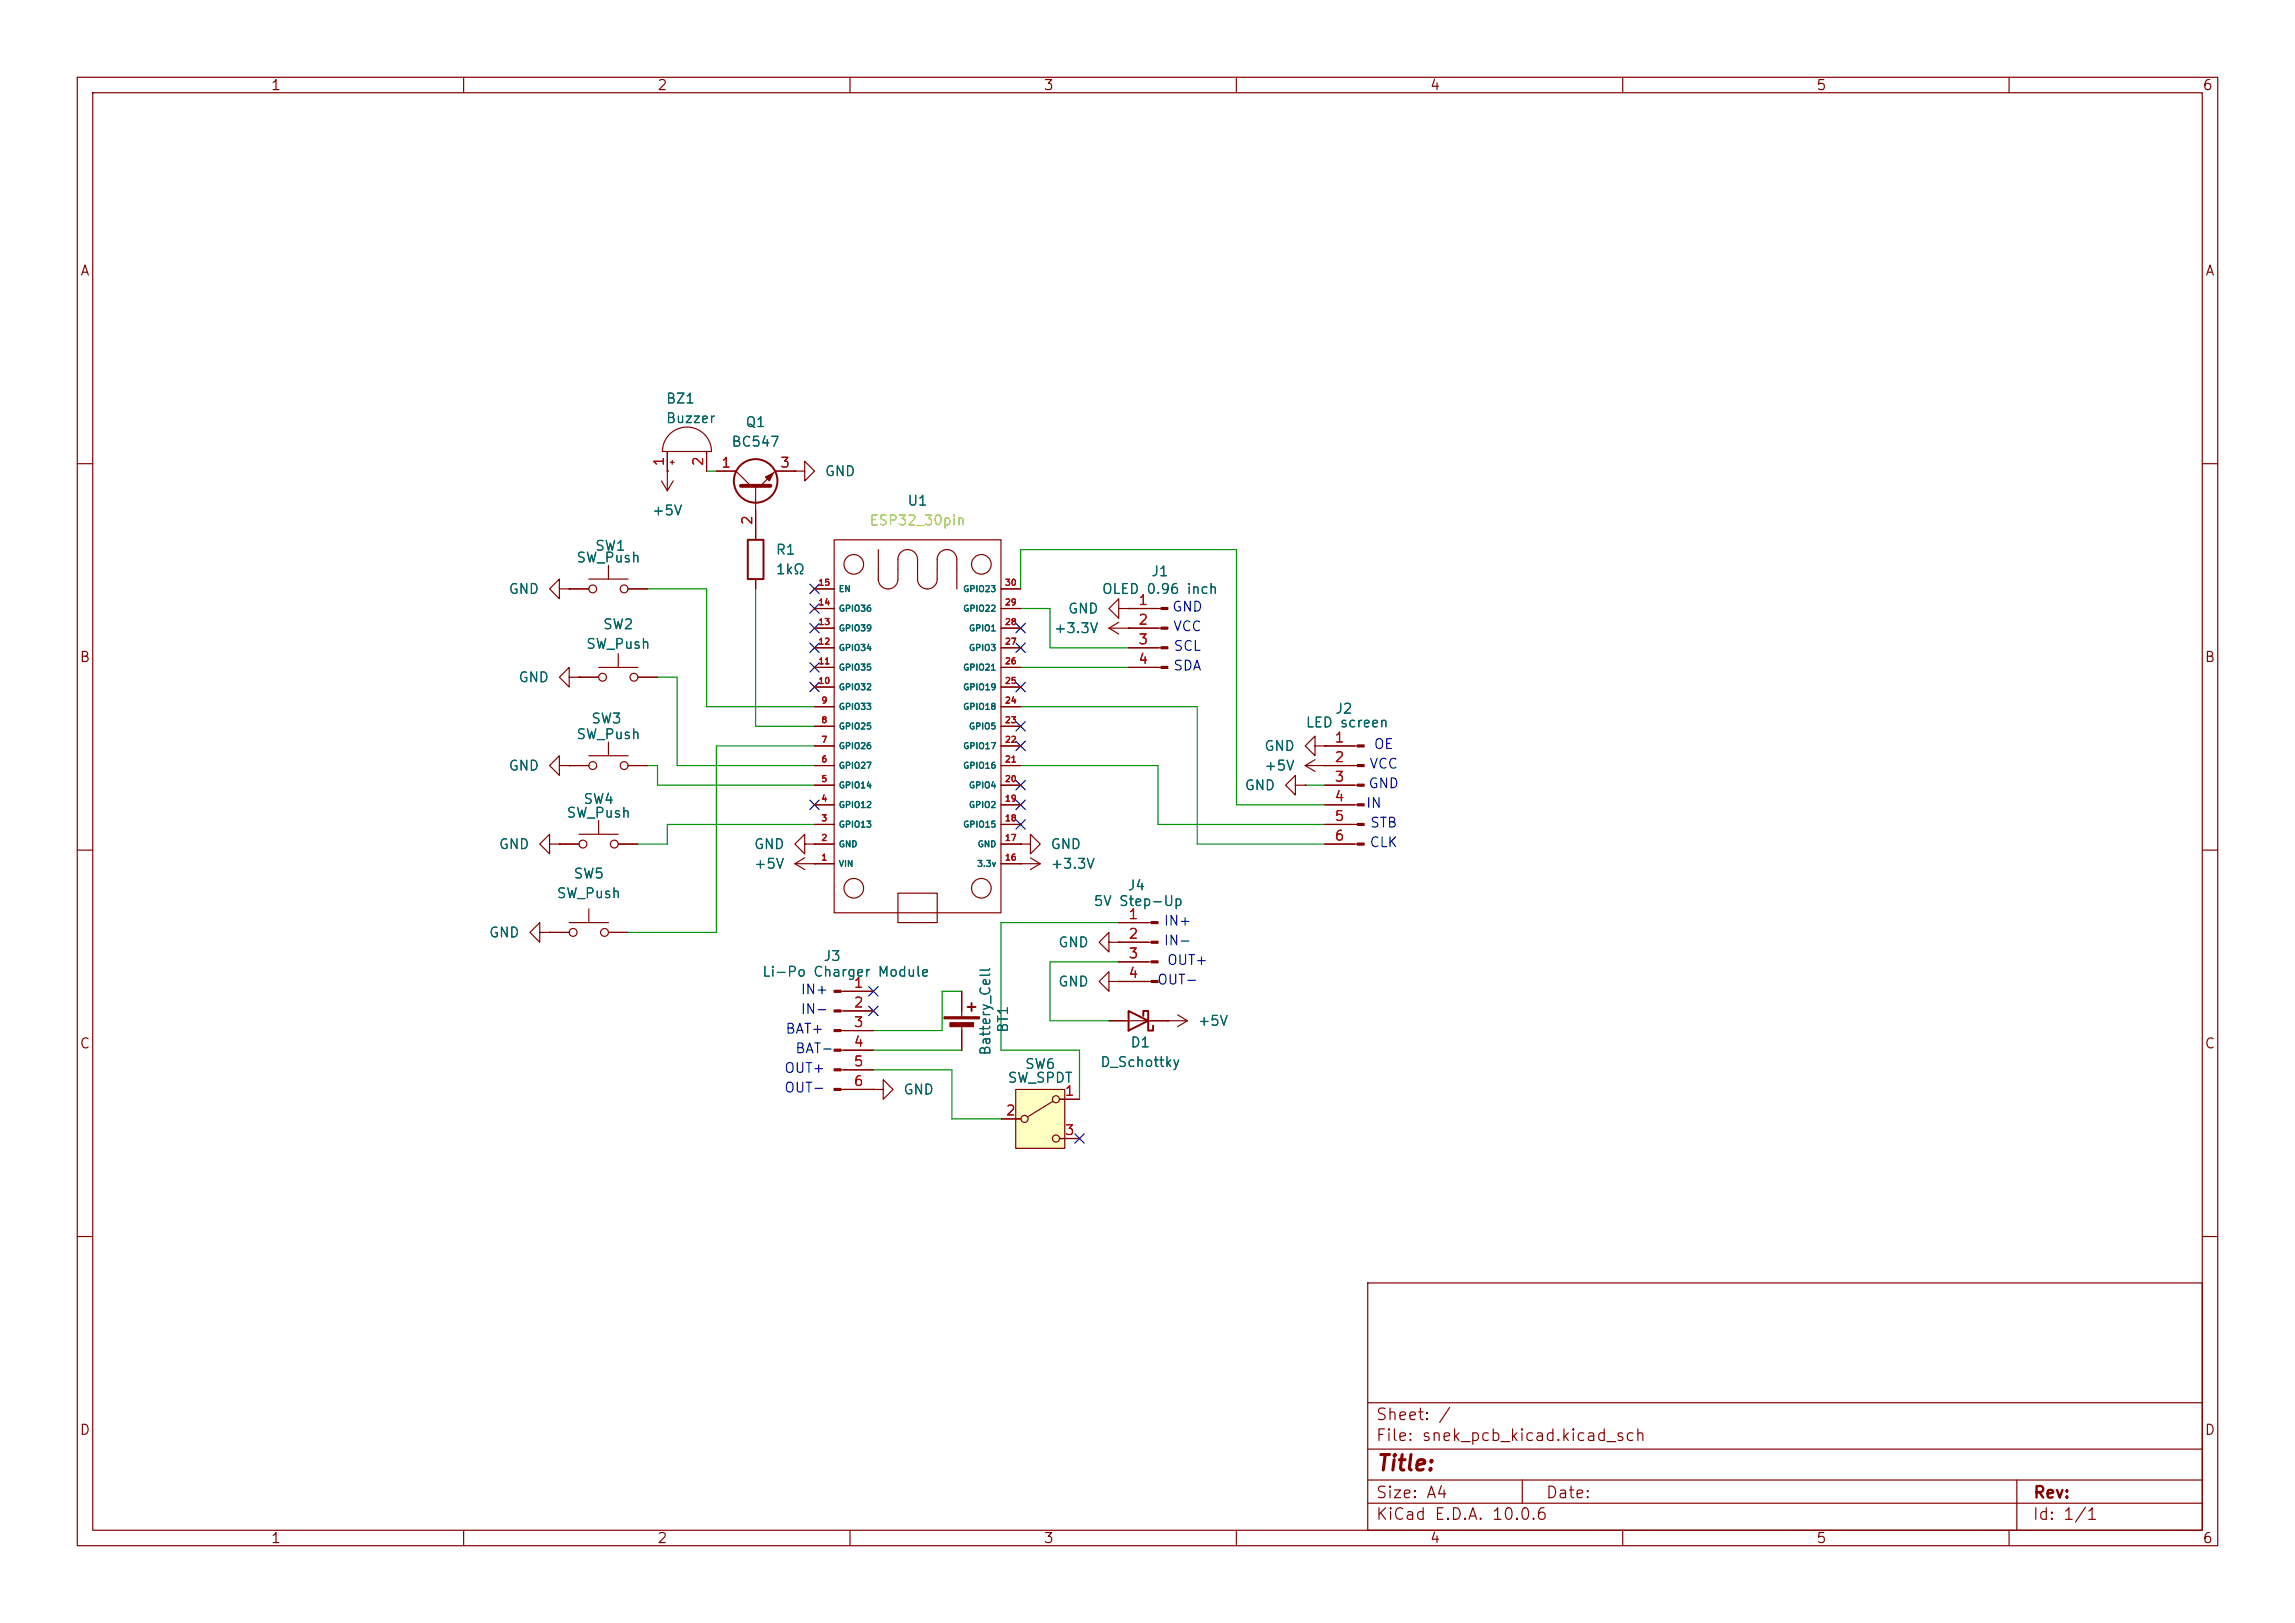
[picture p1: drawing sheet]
<svg xmlns="http://www.w3.org/2000/svg" width="297mm" height="210mm" viewBox="0 0 297 210" stroke-linecap="round" stroke-linejoin="round" font-family="sans-serif">
<defs><g id="words">
<text font-size="2" fill="#840000" x="178" y="190.8">Title:</text>
<g font-size="1.5" fill="#840000">
<text x="178" y="184.1">Sheet: /</text>
<text x="178" y="186.8">File: snek_pcb_kicad.kicad_sch</text>
<text x="178" y="197">KiCad E.D.A. 10.0.6</text>
<text x="178" y="194.2">Size: A4</text>
<text x="200" y="194.2">Date:</text>
<text x="263" y="197">Id: 1/1</text>
<text x="263" y="194.2">Rev:</text>
</g>
<g font-size="1.3" fill="#840000">
<text x="35" y="12">1</text>
<text x="85" y="12">2</text>
<text x="135" y="12">3</text>
<text x="185" y="12">4</text>
<text x="235" y="12">5</text>
<text x="285" y="12">6</text>
<text x="10.3" y="36">A</text>
<text x="285.3" y="36">A</text>
<text x="10.2" y="86">B</text>
<text x="285.2" y="86">B</text>
<text x="10.2" y="136">C</text>
<text x="285.2" y="136">C</text>
<text x="10.2" y="186">D</text>
<text x="285.2" y="186">D</text>
<text x="35" y="200">1</text>
<text x="85" y="200">2</text>
<text x="135" y="200">3</text>
<text x="185" y="200">4</text>
<text x="235" y="200">5</text>
<text x="285" y="200">6</text>
</g>
<g font-size="1.3" fill="#006464">
<text x="86.1" y="52.5">BZ1</text>
<text x="86.1" y="55.1">Buzzer</text>
<text x="94.6" y="58.1">BC547</text>
<text x="96.4" y="55.6">Q1</text>
<text x="106.7" y="61.9">GND</text>
<text x="117.3" y="65.7">U1</text>
<text x="76.9" y="71.6">SW1</text>
<text x="84.3" y="67">+5V</text>
<text x="65.7" y="77.2">GND</text>
<text x="74.5" y="73.1">SW_Push</text>
<text x="100.3" y="72.1">R1</text>
<text x="100.3" y="74.6">1kΩ</text>
<text x="142.5" y="77.2">OLED 0.96 inch</text>
<text x="148.9" y="74.9">J1</text>
<text x="77.9" y="81.7">SW2</text>
<text x="136.3" y="82.2">+3.3V</text>
<text x="138.1" y="79.7">GND</text>
<text x="67" y="88.6">GND</text>
<text x="75.8" y="84.3">SW_Push</text>
<text x="74.5" y="96">SW_Push</text>
<text x="76.4" y="93.9">SW3</text>
<text x="168.9" y="94.4">LED screen</text>
<text x="172.7" y="92.7">J2</text>
<text x="65.7" y="100">GND</text>
<text x="163.5" y="97.5">GND</text>
<text x="163.5" y="100">+5V</text>
<text x="73.2" y="106.1">SW_Push</text>
<text x="75.4" y="104.3">SW4</text>
<text x="161" y="102.6">GND</text>
<text x="64.5" y="110.2">GND</text>
<text x="74.1" y="114">SW5</text>
<text x="97.5" y="110.2">GND</text>
<text x="97.5" y="112.7">+5V</text>
<text x="135.9" y="110.2">GND</text>
<text x="135.9" y="112.7">+3.3V</text>
<text x="72" y="116.5">SW_Push</text>
<text x="141.4" y="117.5">5V Step-Up</text>
<text x="145.9" y="115.5">J4</text>
<text x="63.2" y="121.6">GND</text>
<text x="106.5" y="124.7">J3</text>
<text x="136.9" y="122.9">GND</text>
<text x="98.6" y="126.7">Li-Po Charger Module</text>
<text x="136.9" y="128">GND</text>
<text x="128.5" y="136.7" transform="rotate(-90 128.5 136.7)">Battery_Cell</text>
<text x="130.8" y="133.7" transform="rotate(-90 130.8 133.7)">BT1</text>
<text x="146.2" y="135.8">D1</text>
<text x="154.9" y="133">+5V</text>
<text x="116.8" y="141.9">GND</text>
<text x="130.3" y="140.4">SW_SPDT</text>
<text x="132.6" y="138.6">SW6</text>
<text x="142.3" y="138.4">D_Schottky</text>
</g>
<g font-size="1.3" fill="#a90000">
<text x="86.2" y="60.4" transform="rotate(-90 86.2 60.4)">1</text>
<text x="91.3" y="60.4" transform="rotate(-90 91.3 60.4)">2</text>
<text x="93.2" y="60.8">1</text>
<text x="100.9" y="60.8">3</text>
<text x="97.7" y="68" transform="rotate(-90 97.7 68)">2</text>
<text x="147.2" y="78.6">1</text>
<text x="147.2" y="81.1">2</text>
<text x="147.2" y="83.7">3</text>
<text x="147.2" y="86.2">4</text>
<text x="172.6" y="96.4">1</text>
<text x="172.6" y="98.9">2</text>
<text x="172.6" y="101.5">3</text>
<text x="172.6" y="104">4</text>
<text x="172.6" y="106.5">5</text>
<text x="172.6" y="109.1">6</text>
<text x="146" y="119.2">1</text>
<text x="146" y="121.8">2</text>
<text x="146" y="124.3">3</text>
<text x="110.4" y="128.1">1</text>
<text x="110.4" y="130.7">2</text>
<text x="146" y="126.9">4</text>
<text x="110.4" y="133.2">3</text>
<text x="110.4" y="135.8">4</text>
<text x="110.4" y="138.3">5</text>
<text x="110.4" y="140.8">6</text>
<text x="137.7" y="142.1">1</text>
<text x="130.1" y="144.6">2</text>
<text x="137.7" y="147.2">3</text>
</g>
<text font-size="1.3" fill="#c2c200" x="112.4" y="68.3">ESP32_30pin</text>
<g font-size="1.3" fill="#0000c2">
<text x="151.6" y="79.5">GND</text>
<text x="151.7" y="82">VCC</text>
<text x="151.8" y="87.1">SDA</text>
<text x="151.8" y="84.5">SCL</text>
<text x="177.1" y="99.8">VCC</text>
<text x="177.7" y="97.2">OE</text>
<text x="176.7" y="104.9">IN</text>
<text x="177" y="102.3">GND</text>
<text x="177.2" y="107.4">STB</text>
<text x="177.2" y="109.9">CLK</text>
<text x="150.5" y="120.1">IN+</text>
<text x="150.5" y="122.6">IN-</text>
<text x="150.9" y="125.2">OUT+</text>
<text x="103.5" y="129">IN+</text>
<text x="103.5" y="131.5">IN-</text>
<text x="149.7" y="127.7">OUT-</text>
<text x="101.6" y="134.1">BAT+</text>
<text x="102.8" y="136.6">BAT-</text>
<text x="101.4" y="141.7">OUT-</text>
<text x="101.4" y="139.1">OUT+</text>
</g>
<g font-size=".8" fill="#a90000">
<text x="105.9" y="76">15</text>
<text x="130" y="76">30</text>
<text x="105.9" y="83.6">12</text>
<text x="105.9" y="81.1">13</text>
<text x="105.9" y="78.5">14</text>
<text x="130" y="83.6">27</text>
<text x="130" y="81.1">28</text>
<text x="130" y="78.5">29</text>
<text x="105.9" y="88.7">10</text>
<text x="105.9" y="86.1">11</text>
<text x="130" y="88.7">25</text>
<text x="130" y="86.1">26</text>
<text x="106.2" y="93.8">8</text>
<text x="106.2" y="91.2">9</text>
<text x="130" y="93.8">23</text>
<text x="130" y="91.2">24</text>
<text x="106.2" y="101.4">5</text>
<text x="106.2" y="98.8">6</text>
<text x="106.2" y="96.3">7</text>
<text x="130" y="101.4">20</text>
<text x="130" y="98.8">21</text>
<text x="130" y="96.3">22</text>
<text x="106.2" y="106.5">3</text>
<text x="106.2" y="103.9">4</text>
<text x="130" y="106.5">18</text>
<text x="130" y="103.9">19</text>
<text x="106.2" y="111.5">1</text>
<text x="106.2" y="109">2</text>
<text x="130" y="111.5">16</text>
<text x="130" y="109">17</text>
</g>
<g font-size=".8" fill="#006464">
<text x="108.5" y="76.8">EN</text>
<text x="124.6" y="76.8">GPIO23</text>
<text x="108.5" y="81.9">GPIO39</text>
<text x="108.5" y="79.3">GPIO36</text>
<text x="124.6" y="79.3">GPIO22</text>
<text x="125.3" y="81.9">GPIO1</text>
<text x="108.5" y="89.5">GPIO32</text>
<text x="108.5" y="87">GPIO35</text>
<text x="108.5" y="84.4">GPIO34</text>
<text x="124.6" y="89.5">GPIO19</text>
<text x="124.6" y="87">GPIO21</text>
<text x="125.3" y="84.4">GPIO3</text>
<text x="108.5" y="94.6">GPIO25</text>
<text x="108.5" y="92">GPIO33</text>
<text x="124.6" y="92">GPIO18</text>
<text x="125.3" y="94.6">GPIO5</text>
<text x="108.5" y="99.7">GPIO27</text>
<text x="108.5" y="97.1">GPIO26</text>
<text x="124.6" y="99.7">GPIO16</text>
<text x="124.6" y="97.1">GPIO17</text>
<text x="108.5" y="107.3">GPIO13</text>
<text x="108.5" y="104.7">GPIO12</text>
<text x="108.5" y="102.2">GPIO14</text>
<text x="124.6" y="107.3">GPIO15</text>
<text x="125.3" y="104.7">GPIO2</text>
<text x="125.3" y="102.2">GPIO4</text>
<text x="108.5" y="112.4">VIN</text>
<text x="108.5" y="109.8">GND</text>
<text x="126.4" y="112.4">3.3v</text>
<text x="126.5" y="109.8">GND</text>
</g>
</g></defs>
<g fill="none" stroke="#840000" stroke-width=".15">
<path d="M10 10h277v190h-277zM12 12h273v186h-273zM60 10v2M110 10v2M160 10v2M210 10v2M260 10v2M86.4 58.4v5.1M86.6 56.2a3.2 3.2 0 0 1 3.5-.7 3.2 3.2 0 0 1 2 2.9h-6.4a3.2 3.2 0 0 1 .9-2.2zM86.7 59.8h.5M87 59.6v.5M91.4 58.4v2.6"/>
<path d="M10 60h2M72.4 76.2v-1.3l-1.3 1.3 1.3 1.3v-1.3h1.3M73.7 76.2h.1M73.7 76.2h2.5M76.2 74.9h5.1M78.7 73.2v1.7M81.3 76.2h2.5M85.6 62.2l.8 1.3M86.4 61h.1M87.1 62.2l-.7 1.3M92.7 61h2.5l2 1.9M97.8 62.9v7"/>
<path d="M97.8 74.9v1.3M102.9 61h-2.6l-1.9 1.9M105.4 78.7h2.5M105.4 76.2h2.5M107.9 69.9h21.6v48.2h-21.6zM113.7 71.1v3.8a1.27 1.27 0 0 0 1.2 1.3M120 76.2a1.26 1.26 0 0 1-1.3-1.3v-2.5a1.27 1.27 0 0 0-1.2-1.3 1.27 1.27 0 0 0-1.3 1.3v2.5a1.27 1.27 0 0 1-1.3 1.3M123.8 76.2v-3.8a1.27 1.27 0 0 0-1.2-1.3 1.27 1.27 0 0 0-1.3 1.3v2.5a1.27 1.27 0 0 1-1.3 1.3M129.5 78.7h2.6M129.5 76.2h2.6M144.8 78.7v-1.2l-1.3 1.2 1.3 1.3v-1.3h1.2M146 78.7h.1"/>
<path d="M146 78.7h4.3M285 60h2M72.4 99.1v-1.3l-1.3 1.3 1.3 1.2v-1.2h1.3M73.7 99.1h.1M73.7 87.6v-1.2l-1.3 1.2 1.3 1.3v-1.3h1.2M73.7 99.1h2.5M74.9 87.6h.1M74.9 87.6h2.6M76.2 97.8h5.1M77.5 86.4h5M78.7 96v1.8M80 84.6v1.8"/>
<path d="M81.3 99.1h2.5M82.5 87.6h2.6M105.4 99.1h2.5M105.4 81.3h2.5M105.4 83.8h2.5M105.4 86.4h2.5M105.4 96.5h2.5M105.4 94h2.5M105.4 91.4h2.5M105.4 88.9h2.5M129.5 99.1h2.6M129.5 81.3h2.6"/>
<path d="M129.5 83.8h2.6M129.5 86.4h2.6M129.5 96.5h2.6M129.5 94h2.6M129.5 91.4h2.6M129.5 88.9h2.6M143.5 81.3h6.8M143.5 81.3l1.3 .7M144.8 80.5l-1.3 .8M146 81.3h.1M146 83.8h4.3M146 86.4h4.3"/>
<path d="M168.9 99.1l1.3 .7M168.9 99.1h6.8M170.2 96.5v1.3l-1.3-1.3 1.3-1.2v1.2h1.2M170.2 98.3l-1.3 .8M171.4 96.5h.1M171.4 99.1h.1M171.4 96.5h4.3M10 110h2M71.1 109.2v-1.2l-1.3 1.2 1.3 1.3v-1.3h1.3M72.4 109.2h.1M72.4 109.2h2.5M73.7 119.4h5"/>
<path d="M74.9 108h5.1M76.2 117.6v1.8M77.5 106.2v1.8M80 109.2h2.5M105.4 111.8h2.5M105.4 109.2h2.5M105.4 106.7h2.5M105.4 104.1h2.5M105.4 101.6h2.5M116.2 115.6h5.1v3.8h-5.1zM129.5 111.8h2.6M129.5 109.2h2.6"/>
<path d="M129.5 106.7h2.6M129.5 104.1h2.6M129.5 101.6h2.6M132.1 109.2h1.2v-1.2l1.3 1.2-1.3 1.3v-1.3M132.1 109.2h.1M144.8 119.4h4.2M167.6 101.6v-1.3l-1.2 1.3 1.2 1.3v-1.3h1.3M168.9 101.6h.1M171.4 109.2h4.3M171.4 106.7h4.3M171.4 104.1h4.3M171.4 101.6h4.3"/>
<path d="M285 110h2M69.8 120.7v-1.3l-1.2 1.3 1.2 1.2v-1.2h1.3M71.1 120.7h.1M71.1 120.7h2.6M78.7 120.7h2.6M108.8 128.3h4.2M108.8 130.8h4.2M108.8 133.4h4.2M108.8 135.9h4.2M108.8 138.4h4.2M124.5 128.3v3.3M124.5 132.6v3.3"/>
<path d="M143.5 121.9v-1.2l-1.3 1.2 1.3 1.3v-1.3h1.3M143.5 132.1h10.2M144.8 121.9h.1M144.8 121.9h4.2M144.8 124.5h4.2M144.8 127h4.2M151.1 132.1h.1M152.4 131.3l1.3 .8M153.7 132.1l-1.3 .7M108.8 141h4.2M113 141h1.3v-1.3l1.3 1.3-1.3 1.2v-1.2M113 141h.1"/>
<path d="M10 160h2M177 166h108v32h-108zM285 160h2M60 198v2M110 198v2M160 198v2M177 194.5h108M177 191.5h108M177 187.5h108M177 181.5h108M197 191.5v3M210 198v2"/>
<path d="M260 198v2M261 191.5v6.5"/>
<circle cx="76.7" cy="76.2" r=".51"/>
<circle cx="80.8" cy="76.2" r=".51"/>
<circle cx="110.5" cy="73" r="1.27"/>
<circle cx="127" cy="73" r="1.27"/>
<circle cx="76.7" cy="99.1" r=".51"/>
<circle cx="78" cy="87.6" r=".51"/>
<circle cx="80.8" cy="99.1" r=".51"/>
<circle cx="82" cy="87.6" r=".51"/>
<circle cx="75.4" cy="109.2" r=".51"/>
<circle cx="79.5" cy="109.2" r=".51"/>
<circle cx="110.5" cy="114.9" r="1.27"/>
<circle cx="127" cy="114.9" r="1.27"/>
<circle cx="74.2" cy="120.7" r=".51"/>
<circle cx="78.2" cy="120.7" r=".51"/>
</g>
<g fill="#840000" stroke="#840000" stroke-width=".15">
<path d="M107.9 128.1h.9v.3h-.9z"/>
<path d="M107.9 130.7h.9v.2h-.9z"/>
<path d="M107.9 133.2h.9v.3h-.9z"/>
<path d="M107.9 135.8h.9v.2h-.9z"/>
<path d="M107.9 138.3h.9v.3h-.9z"/>
<path d="M107.9 140.8h.9v.3h-.9z"/>
<path d="M149 119.3h.9v.2h-.9z"/>
<path d="M149 121.8h.9v.2h-.9z"/>
<path d="M149 124.3h.9v.3h-.9z"/>
<path d="M149 126.9h.9v.2h-.9z"/>
<path d="M150.3 78.6h.8v.3h-.8z"/>
<path d="M150.3 81.2h.8v.2h-.8z"/>
<path d="M150.3 83.7h.8v.2h-.8z"/>
<path d="M150.3 86.2h.8v.3h-.8z"/>
<path d="M175.7 96.4h.8v.2h-.8z"/>
<path d="M175.7 98.9h.8v.3h-.8z"/>
<path d="M175.7 101.5h.8v.2h-.8z"/>
<path d="M175.7 104h.8v.3h-.8z"/>
<path d="M175.7 106.6h.8v.2h-.8z"/>
<path d="M175.7 109.1h.8v.2h-.8z"/>
<path d="M122.2 131.6h4.5v.2h-4.5z"/>
<path d="M122.9 132.3h3.1v.5h-3.1z"/>
<path d="M99.1 61.7l1-.5-.5 1z"/>
</g>
<g fill="none" stroke="#840000" stroke-width=".25">
<path d="M96.8 69.9h2v5h-2zM125.2 130.3h1M125.7 129.8v1M146 130.8l2.6 1.3-2.6 1.3zM148 131.4v-.6h.6v2.6h.6v-.7"/>
<circle cx="97.8" cy="62.2" r="2.82"/>
</g>
<path d="M95.9 62.9h3.8" fill="none" stroke="#840000" stroke-width=".51"/>
<path d="M131.4 141h6.4v7.6h-6.4z" fill="#ffffc2"/>
<g fill="none" stroke="#840000" stroke-width=".15">
<path d="M86.4 58.4v2.6M91.4 58.4v2.6M73.7 76.2h.1M73.7 76.2h2.5M81.3 76.2h2.5M86.4 61h.1M92.7 61h2.5M97.8 66v3.9M97.8 74.9v1.3M100.3 61h2.6M102.9 61h1.2v-1.3l1.3 1.3-1.3 1.2v-1.2M102.9 61h.1"/>
<path d="M105.4 76.2h2.5M105.4 78.7h2.5M129.5 76.2h2.6M129.5 78.7h2.6M146 78.7h.1M146 78.7h3.9M73.7 99.1h.1M73.7 99.1h2.5M74.9 87.6h.1M74.9 87.6h2.6M81.3 99.1h2.5M82.5 87.6h2.6"/>
<path d="M105.4 96.5h2.5M105.4 99.1h2.5M105.4 94h2.5M105.4 91.4h2.5M105.4 88.9h2.5M105.4 86.4h2.5M105.4 83.8h2.5M105.4 81.3h2.5M129.5 96.5h2.6M129.5 99.1h2.6M129.5 94h2.6M129.5 91.4h2.6"/>
<path d="M129.5 88.9h2.6M129.5 86.4h2.6M129.5 83.8h2.6M129.5 81.3h2.6M146 81.3h.1M146 86.4h3.9M146 83.8h3.9M146 81.3h3.9M171.4 96.5h.1M171.4 99.1h.1M171.4 96.5h3.9M171.4 99.1h3.9"/>
<path d="M72.4 109.2h.1M72.4 109.2h2.5M80 109.2h2.5M102.9 111.8h5M102.9 111.8l1.2 .7M104.1 109.2v-1.2l-1.2 1.2 1.2 1.3v-1.3h1.3M104.1 111l-1.2 .8M105.4 109.2h.1M105.4 111.8h.1M105.4 101.6h2.5M105.4 104.1h2.5M105.4 106.7h2.5"/>
<path d="M105.4 109.2h2.5M129.5 111.8h5.1M129.5 101.6h2.6M129.5 104.1h2.6M129.5 106.7h2.6M129.5 109.2h2.6M132.1 111.8h.1M132.1 109.2h.1M133.3 111l1.3 .8M134.6 111.8l-1.3 .7M144.8 119.4h3.8M168.9 101.6h.1"/>
<path d="M171.4 101.6h3.9M171.4 104.1h3.9M171.4 106.7h3.9M171.4 109.2h3.9M71.1 120.7h.1M71.1 120.7h2.6M78.7 120.7h2.6M109.2 128.3h3.8M109.2 130.8h3.8M109.2 133.4h3.8M109.2 135.9h3.8M109.2 138.4h3.8"/>
<path d="M124.5 128.3v2.5M124.5 133.4v2.5M143.5 127v-1.3l-1.3 1.3 1.3 1.3v-1.3h1.3M143.5 132.1h2.5M144.8 127h.1M144.8 121.9h.1M144.8 121.9h3.8M144.8 124.5h3.8M144.8 127h3.8M148.6 132.1h2.5M151.1 132.1h.1M109.2 141h3.8"/>
<path d="M113 141h.1M129.5 144.8h2.6M131.4 141h6.4v7.6h-6.4zM136.3 142.5l-3.3 2M137.2 142.2h2.5M137.2 147.3h2.5"/>
<circle cx="132.6" cy="144.8" r=".46"/>
<circle cx="136.7" cy="142.2" r=".46"/>
<circle cx="136.7" cy="147.3" r=".46"/>
</g>
<g fill="none" stroke="#009600" stroke-width=".15">
<path d="M83.8 76.2h7.6v15.2h14M91.4 61h1.3M97.8 76.2v17.8h7.6M132.1 76.2v-5.1h27.9v33h11.4M132.1 78.7h3.8v5.1h10.1M83.8 99.1h1.3v2.5h20.3M85.1 87.6h2.5v11.5h17.8M105.4 96.5h-12.7v24.2h-11.4M132.1 91.4h22.8v17.8h16.5M132.1 99.1h17.8v7.6h21.5M132.1 86.4h13.9M105.4 106.7h-19v2.5h-3.9"/>
<path d="M144.8 119.4h-15.3v16.5h10.2v6.3M168.9 101.6h2.5M113 138.4h10.2v6.4h6.3M113 135.9h11.5M124.5 128.3h-2.6v5.1h-8.9M144.8 124.5h-8.9v7.6h7.6"/>
</g>
<g fill="none" stroke="#000084" stroke-width=".15">
<path d="M104.8 78.1l1.2 1.2M104.8 75.6l1.2 1.2M106 78.1l-1.2 1.2M106 75.6l-1.2 1.2M104.8 88.3l1.2 1.2M104.8 85.8l1.2 1.2M104.8 80.7l1.2 1.2M104.8 83.2l1.2 1.2M106 88.3l-1.2 1.2M106 85.8l-1.2 1.2M106 80.7l-1.2 1.2M106 83.2l-1.2 1.2"/>
<path d="M131.5 95.9l1.2 1.2M131.5 88.3l1.2 1.2M131.5 83.2l1.2 1.2M131.5 93.4l1.2 1.2M131.5 80.7l1.2 1.2M132.7 95.9l-1.2 1.2M132.7 88.3l-1.2 1.2M132.7 83.2l-1.2 1.2M132.7 93.4l-1.2 1.2M132.7 80.7l-1.2 1.2M104.8 103.5l1.2 1.2M106 103.5l-1.2 1.2"/>
<path d="M131.5 103.5l1.2 1.2M131.5 106.1l1.2 1.2M131.5 101l1.2 1.2M132.7 103.5l-1.2 1.2M132.7 106.1l-1.2 1.2M132.7 101l-1.2 1.2M112.4 130.2l1.2 1.2M112.4 127.7l1.2 1.2M113.6 130.2l-1.2 1.2M113.6 127.7l-1.2 1.2M139.1 146.7l1.2 1.2M140.3 146.7l-1.2 1.2"/>
</g>
<use href="#words"/>
</svg>
